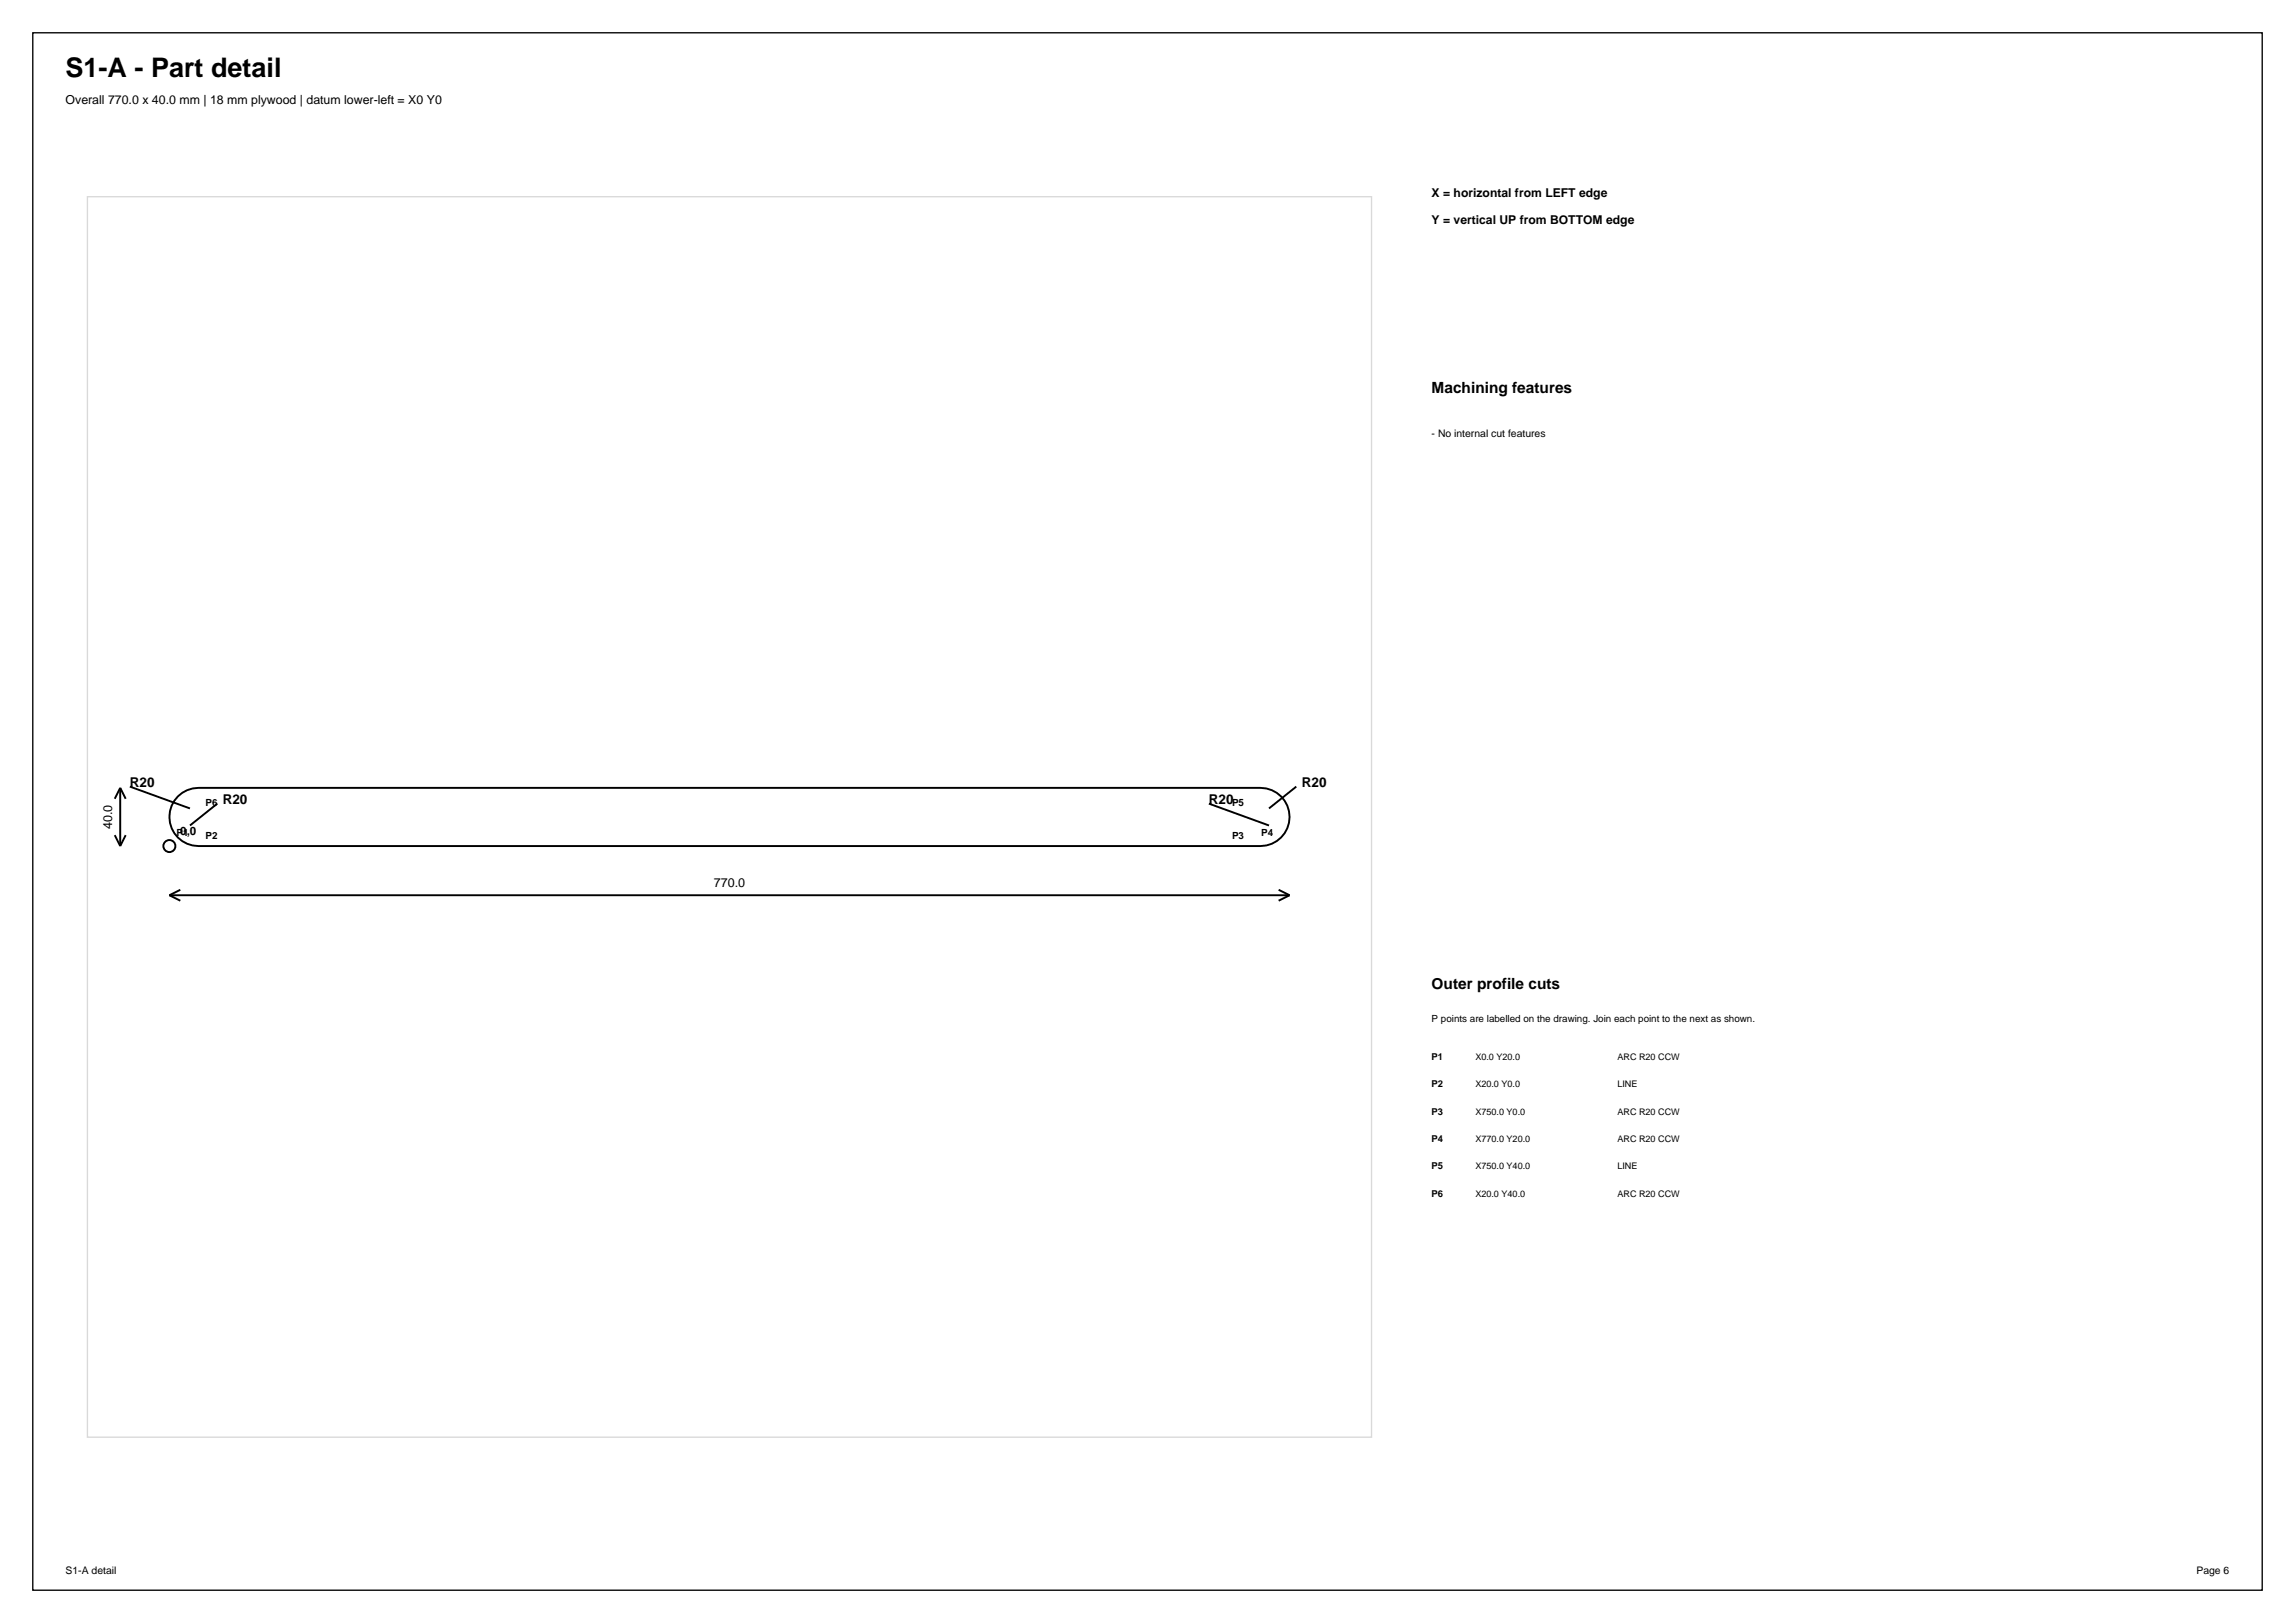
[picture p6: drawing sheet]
<svg xmlns="http://www.w3.org/2000/svg" width="420mm" height="297mm" viewBox="0 0 420 297" stroke-linecap="round" stroke-linejoin="round" font-family="sans-serif">
<defs><g id="words">
<text font-size="4.9" x="12" y="14">S1-A - Part detail</text>
<g font-size="2.8">
<text x="262" y="72">Machining features</text>
<text x="262" y="181">Outer profile cuts</text>
</g>
<g font-size="2.5">
<text x="23.8" y="143.9">R20</text>
<text x="238.2" y="143.9">R20</text>
<text x="40.8" y="147.1">R20</text>
<text x="221.2" y="147.1">R20</text>
</g>
<g font-size="2.3">
<text x="12" y="19">Overall 770.0 x 40.0 mm | 18 mm plywood | datum lower-left = X0 Y0</text>
<text x="20.5" y="151.7" transform="rotate(-90 20.5 151.7)">40.0</text>
<text x="130.6" y="162.3">770.0</text>
</g>
<g font-size="2.2">
<text x="262" y="36">X = horizontal from LEFT edge</text>
<text x="262" y="41">Y = vertical UP from BOTTOM edge</text>
</g>
<text font-size="2.1" x="33" y="152.8">0,0</text>
<g font-size="1.9">
<text x="262" y="80">- No internal cut features</text>
<text x="12" y="288">S1-A detail</text>
<text x="402" y="288">Page 6</text>
</g>
<g font-size="1.8">
<text x="37.6" y="147.6">P6</text>
<text x="225.5" y="147.6">P5</text>
<text x="32.3" y="152.9">P1</text>
<text x="37.6" y="153.5">P2</text>
<text x="225.5" y="153.5">P3</text>
<text x="230.8" y="152.9">P4</text>
<text x="262" y="187">P points are labelled on the drawing. Join each point to the next as shown.</text>
</g>
<g font-size="1.7">
<text x="262" y="194">P1</text>
<text x="270" y="194">X0.0 Y20.0</text>
<text x="296" y="194">ARC R20 CCW</text>
<text x="262" y="199">P2</text>
<text x="270" y="199">X20.0 Y0.0</text>
<text x="296" y="199">LINE</text>
<text x="262" y="204">P3</text>
<text x="262" y="209">P4</text>
<text x="270" y="204">X750.0 Y0.0</text>
<text x="270" y="209">X770.0 Y20.0</text>
<text x="296" y="204">ARC R20 CCW</text>
<text x="296" y="209">ARC R20 CCW</text>
<text x="262" y="214">P5</text>
<text x="270" y="214">X750.0 Y40.0</text>
<text x="296" y="214">LINE</text>
<text x="262" y="219">P6</text>
<text x="270" y="219">X20.0 Y40.0</text>
<text x="296" y="219">ARC R20 CCW</text>
</g>
</g></defs>
<path d="M6 6h408v285h-408z" fill="none" stroke="#000" stroke-width=".25"/>
<path d="M16 36h235v227h-235z" fill="none" stroke="#d9d9d9" stroke-width=".25"/>
<g fill="none" stroke="#000" stroke-width=".35">
<path d="M21 152.8l1 2M22 144.2v10.6M22 144.2l-1 2M22 144.2l1 2M23 152.8l-1 2M23.8 143.9l11 4M32.6 145.7a5.3 5.3 0 0 1 3.7-1.5h194.4a5.3 5.3 0 0 1 5.3 5.3 5.3 5.3 0 0 1-5.3 5.3h-194.4a5.3 5.3 0 0 1-4.9-3.3 5.3 5.3 0 0 1 1.2-5.8zM39.8 147.1l-5 4M221.2 147.1l11 4M237.2 143.9l-5 4M31 163.8h205M31 163.8l2 1"/>
<path d="M33 162.8l-2 1M234 162.8l2 1M236 163.8l-2 1"/>
<circle cx="31" cy="154.8" r="1.1"/>
</g>
<use href="#words"/>
</svg>
